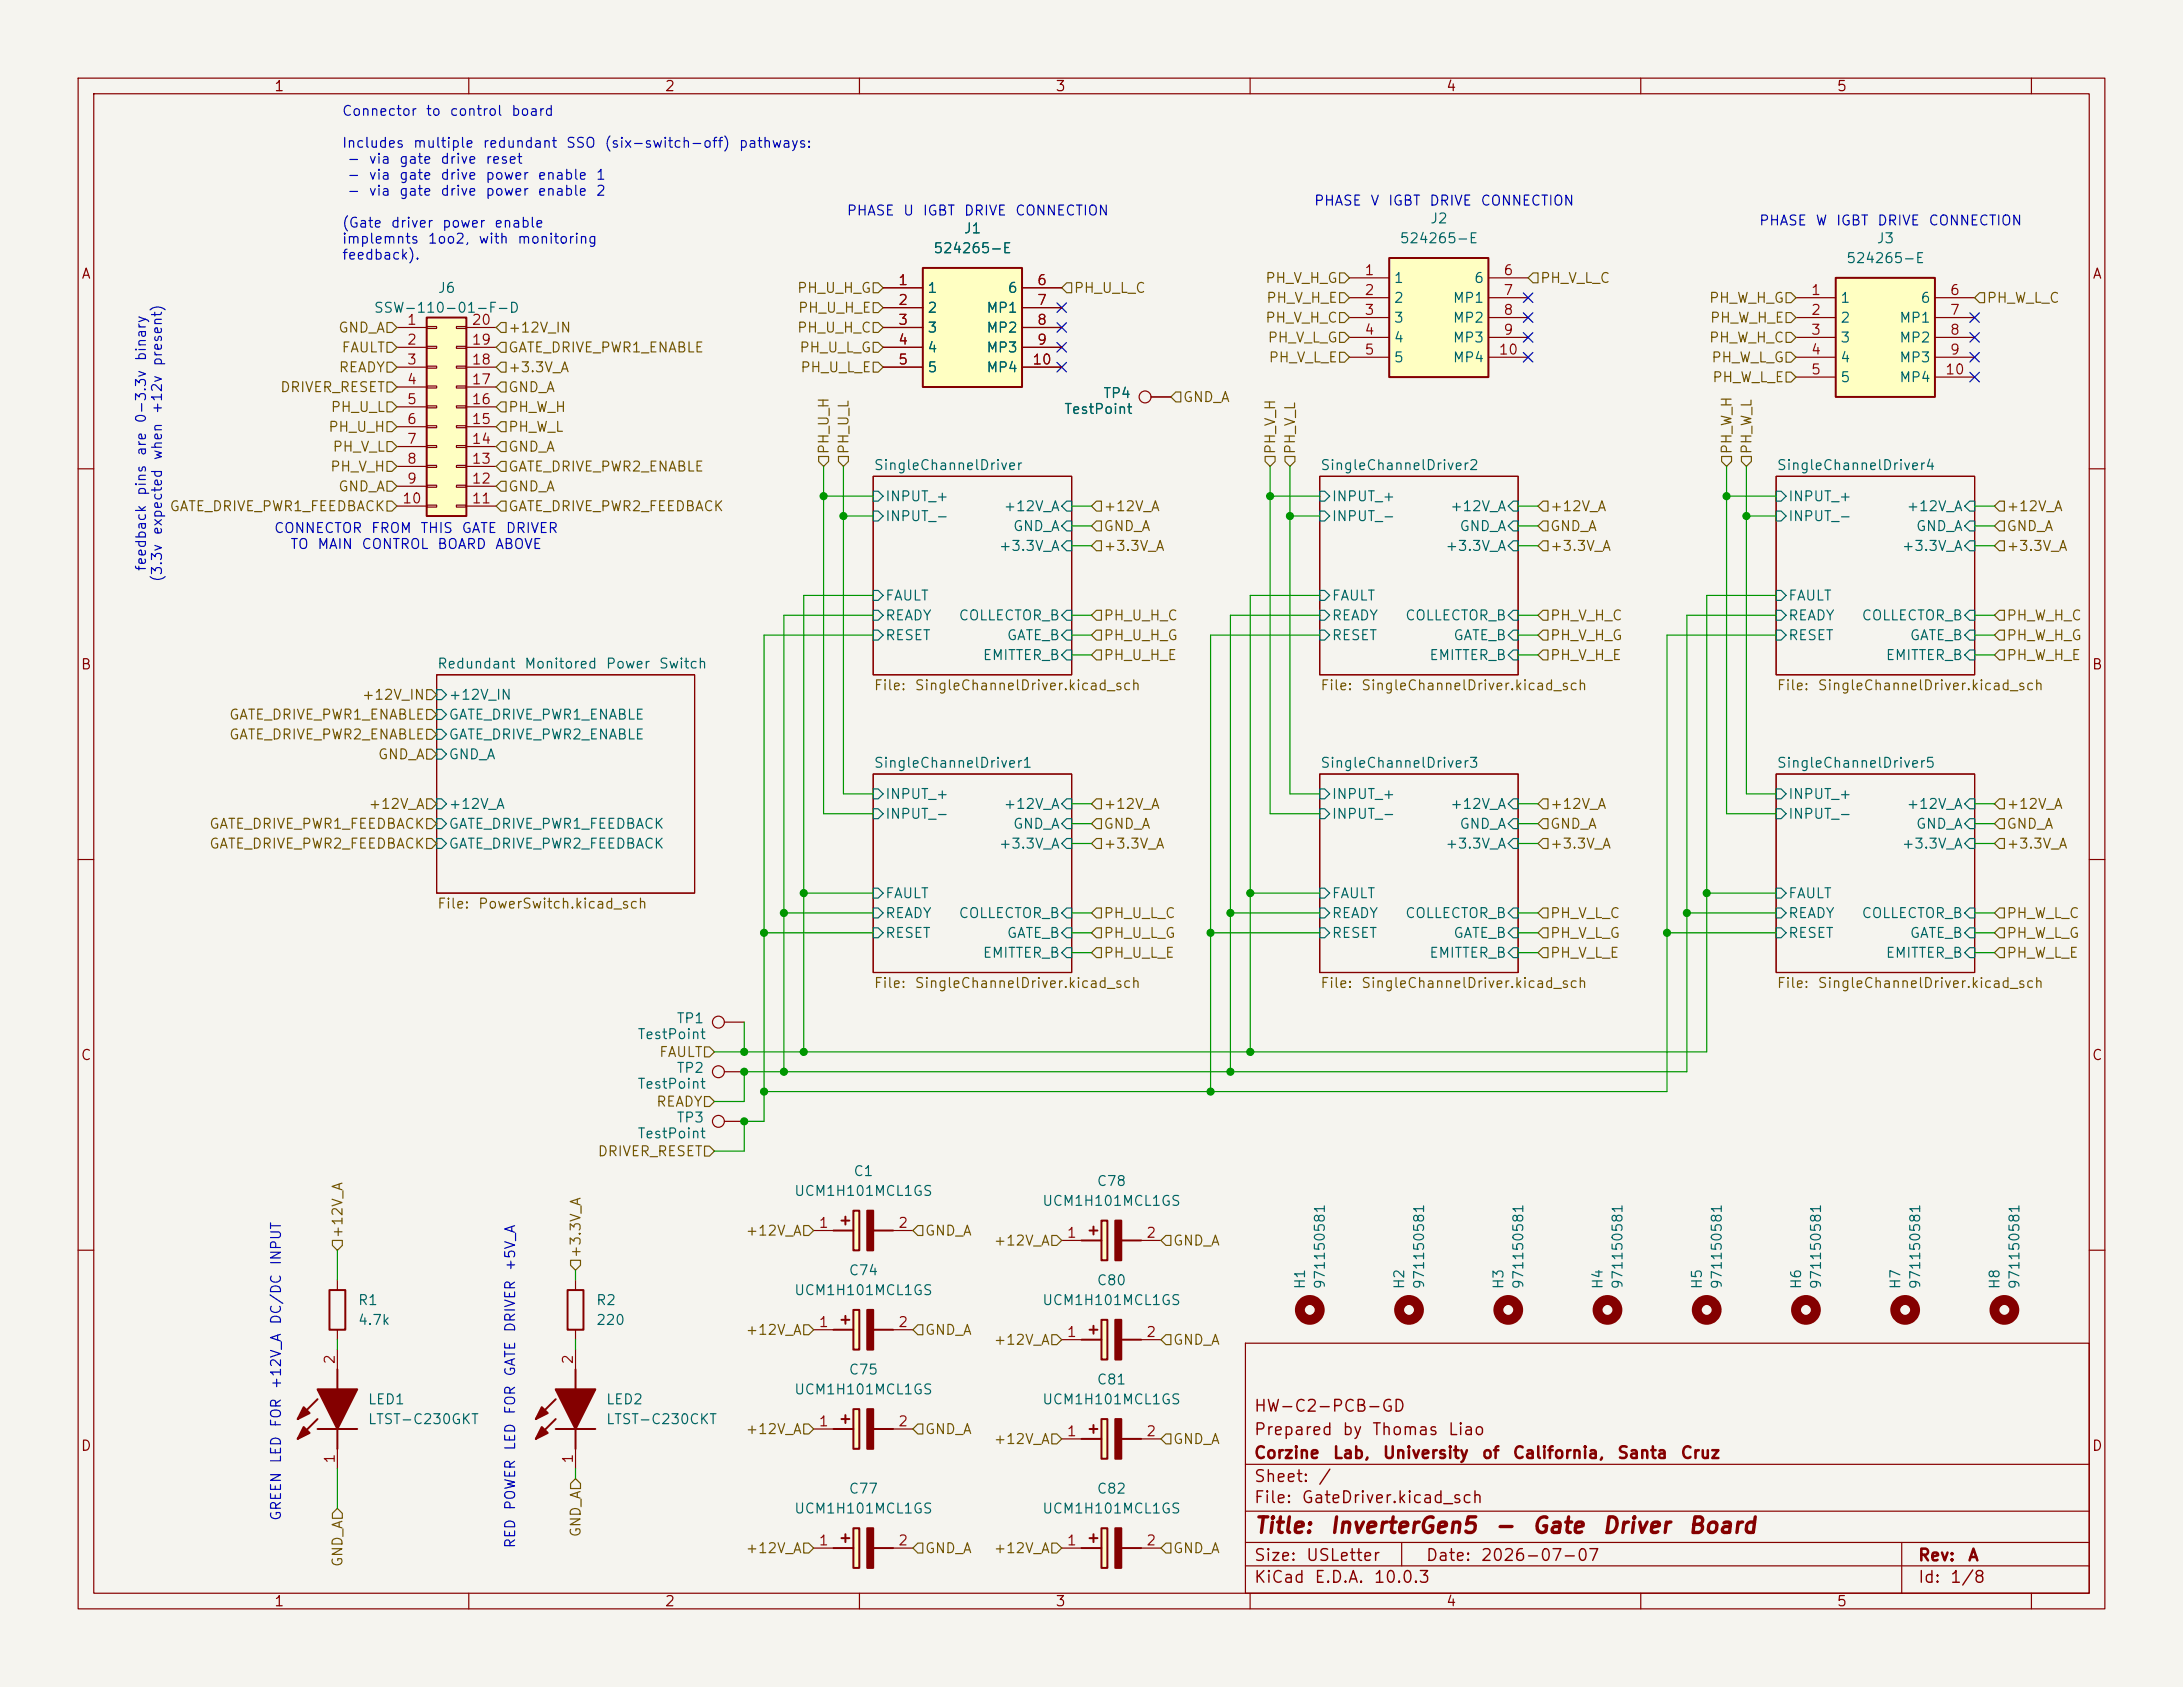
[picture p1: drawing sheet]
<svg xmlns="http://www.w3.org/2000/svg" width="279mm" height="216mm" viewBox="0 0 279 216" stroke-linecap="round" stroke-linejoin="round" font-family="sans-serif">
<defs><g id="words">
<g font-size="2" fill="#840000">
<text x="160.4" y="196.7">Title:</text>
<text x="170.1" y="196.7">InverterGen5</text>
<text x="191.2" y="196.7">-</text>
<text x="196" y="196.7">Gate</text>
<text x="204.9" y="196.7">Driver</text>
<text x="215.9" y="196.7">Board</text>
</g>
<g font-size="1.5" fill="#840000">
<text x="160.4" y="184">Prepared</text>
<text x="160.4" y="181">HW-C2-PCB-GD</text>
<text x="171.7" y="184">by</text>
<text x="175.5" y="184">Thomas</text>
<text x="185.2" y="184">Liao</text>
<text x="160.4" y="190">Sheet:</text>
<text x="160.4" y="187">Corzine</text>
<text x="168.6" y="190">/</text>
<text x="170.5" y="187">Lab,</text>
<text x="176.9" y="187">University</text>
<text x="189.6" y="187">of</text>
<text x="193.5" y="187">California,</text>
<text x="206.9" y="187">Santa</text>
<text x="215" y="187">Cruz</text>
<text x="160.4" y="192.7">File:</text>
<text x="166.5" y="192.7">GateDriver.kicad_sch</text>
<text x="160.4" y="202.9">KiCad</text>
<text x="160.4" y="200.1">Size:</text>
<text x="167.1" y="200.1">USLetter</text>
<text x="168.1" y="202.9">E.D.A.</text>
<text x="175.7" y="202.9">10.0.3</text>
<text x="182.4" y="200.1">Date:</text>
<text x="189.4" y="200.1">2026-07-07</text>
<text x="245.4" y="200.1">Rev:</text>
<text x="245.4" y="202.9">Id:</text>
<text x="249.5" y="202.9">1/8</text>
<text x="251.8" y="200.1">A</text>
</g>
<g font-size="1.3" fill="#840000">
<text x="35" y="12">1</text>
<text x="85" y="12">2</text>
<text x="135" y="12">3</text>
<text x="185" y="12">4</text>
<text x="235" y="12">5</text>
<text x="10.3" y="36">A</text>
<text x="267.7" y="36">A</text>
<text x="10.3" y="86">B</text>
<text x="267.7" y="86">B</text>
<text x="10.3" y="136">C</text>
<text x="267.7" y="136">C</text>
<text x="10.3" y="186">D</text>
<text x="267.7" y="186">D</text>
<text x="35" y="205.9">1</text>
<text x="85" y="205.9">2</text>
<text x="135" y="205.9">3</text>
<text x="185" y="205.9">4</text>
<text x="235" y="205.9">5</text>
</g>
<g font-size="1.3" fill="#0000c2">
<text x="43.7" y="15.1">Connector</text>
<text x="54.4" y="15.1">to</text>
<text x="57.5" y="15.1">control</text>
<text x="65.3" y="15.1">board</text>
<text x="43.7" y="19.2">Includes</text>
<text x="44.4" y="21.3">-</text>
<text x="44.4" y="23.3">-</text>
<text x="47.1" y="21.3">via</text>
<text x="47.1" y="23.3">via</text>
<text x="51" y="21.3">gate</text>
<text x="51" y="23.3">gate</text>
<text x="52.8" y="19.2">multiple</text>
<text x="56.3" y="21.3">drive</text>
<text x="56.3" y="23.3">drive</text>
<text x="61.7" y="19.2">redundant</text>
<text x="62" y="21.3">reset</text>
<text x="62" y="23.3">power</text>
<text x="68.7" y="23.3">enable</text>
<text x="72.4" y="19.2">SSO</text>
<text x="76.2" y="23.3">1</text>
<text x="77.3" y="19.2">(six-switch-off)</text>
<text x="94.5" y="19.2">pathways:</text>
<text x="43.7" y="29.5">(Gate</text>
<text x="44.4" y="25.4">-</text>
<text x="47.1" y="25.4">via</text>
<text x="49.9" y="29.5">driver</text>
<text x="51" y="25.4">gate</text>
<text x="56.3" y="25.4">drive</text>
<text x="56.5" y="29.5">power</text>
<text x="62" y="25.4">power</text>
<text x="63.2" y="29.5">enable</text>
<text x="68.7" y="25.4">enable</text>
<text x="76.2" y="25.4">2</text>
<text x="108.3" y="27.9">PHASE</text>
<text x="115.5" y="27.9">U</text>
<text x="118" y="27.9">IGBT</text>
<text x="123.3" y="27.9">DRIVE</text>
<text x="129.8" y="27.9">CONNECTION</text>
<text x="168.1" y="26.6">PHASE</text>
<text x="175.3" y="26.6">V</text>
<text x="177.6" y="26.6">IGBT</text>
<text x="182.9" y="26.6">DRIVE</text>
<text x="189.4" y="26.6">CONNECTION</text>
<text x="225.1" y="29.2">PHASE</text>
<text x="232.3" y="29.2">W</text>
<text x="234.9" y="29.2">IGBT</text>
<text x="240.2" y="29.2">DRIVE</text>
<text x="246.7" y="29.2">CONNECTION</text>
<text x="43.7" y="31.5">implemnts</text>
<text x="43.7" y="33.5">feedback).</text>
<text x="54.7" y="31.5">1oo2,</text>
<text x="61.1" y="31.5">with</text>
<text x="66.1" y="31.5">monitoring</text>
<text x="19" y="46.3" transform="rotate(-90 19 46.3)">binary</text>
<text x="21" y="47" transform="rotate(-90 21 47)">present)</text>
<text x="21" y="53.1" transform="rotate(-90 21 53.1)">+12v</text>
<text x="19" y="58.5" transform="rotate(-90 19 58.5)">are</text>
<text x="19" y="54.3" transform="rotate(-90 19 54.3)">0-3.3v</text>
<text x="21" y="59" transform="rotate(-90 21 59)">when</text>
<text x="19" y="63.6" transform="rotate(-90 19 63.6)">pins</text>
<text x="21" y="68.6" transform="rotate(-90 21 68.6)">expected</text>
<text x="35" y="68.5">CONNECTOR</text>
<text x="37.1" y="70.6">TO</text>
<text x="40.5" y="70.6">MAIN</text>
<text x="46.2" y="70.6">CONTROL</text>
<text x="47.4" y="68.5">FROM</text>
<text x="53.7" y="68.5">THIS</text>
<text x="55.9" y="70.6">BOARD</text>
<text x="59" y="68.5">GATE</text>
<text x="63.3" y="70.6">ABOVE</text>
<text x="64.6" y="68.5">DRIVER</text>
<text x="19" y="73.2" transform="rotate(-90 19 73.2)">feedback</text>
<text x="21" y="74.6" transform="rotate(-90 21 74.6)">(3.3v</text>
<text x="36.3" y="162" transform="rotate(-90 36.3 162)">INPUT</text>
<text x="66.2" y="162.8" transform="rotate(-90 66.2 162.8)">+5V_A</text>
<text x="36.3" y="169.6" transform="rotate(-90 36.3 169.6)">DC/DC</text>
<text x="66.2" y="170.6" transform="rotate(-90 66.2 170.6)">DRIVER</text>
<text x="36.3" y="177.9" transform="rotate(-90 36.3 177.9)">+12V_A</text>
<text x="66.2" y="176.3" transform="rotate(-90 66.2 176.3)">GATE</text>
<text x="36.3" y="182.8" transform="rotate(-90 36.3 182.8)">FOR</text>
<text x="66.2" y="185.7" transform="rotate(-90 66.2 185.7)">LED</text>
<text x="66.2" y="181.1" transform="rotate(-90 66.2 181.1)">FOR</text>
<text x="36.3" y="187.4" transform="rotate(-90 36.3 187.4)">LED</text>
<text x="36.3" y="194.7" transform="rotate(-90 36.3 194.7)">GREEN</text>
<text x="66.2" y="193.4" transform="rotate(-90 66.2 193.4)">POWER</text>
<text x="66.2" y="198.2" transform="rotate(-90 66.2 198.2)">RED</text>
</g>
<g font-size="1.3" fill="#006464">
<text x="183" y="28.9">J2</text>
<text x="119.4" y="32.7">524265-E</text>
<text x="123.3" y="30.2">J1</text>
<text x="179.1" y="31.5">524265-E</text>
<text x="236.2" y="34">524265-E</text>
<text x="240.1" y="31.5">J3</text>
<text x="47.8" y="40.3">SSW-110-01-F-D</text>
<text x="56" y="37.8">J6</text>
<text x="118.6" y="37.8">1</text>
<text x="118.6" y="40.3">2</text>
<text x="126.2" y="40.3">MP1</text>
<text x="128.9" y="37.8">6</text>
<text x="178.3" y="36.5">1</text>
<text x="178.3" y="39.1">2</text>
<text x="178.3" y="41.6">3</text>
<text x="185.9" y="39.1">MP1</text>
<text x="185.9" y="41.6">MP2</text>
<text x="188.6" y="36.5">6</text>
<text x="235.5" y="39.1">1</text>
<text x="235.5" y="41.6">2</text>
<text x="243" y="41.6">MP1</text>
<text x="245.7" y="39.1">6</text>
<text x="118.6" y="42.9">3</text>
<text x="118.6" y="45.4">4</text>
<text x="118.6" y="48">5</text>
<text x="126.2" y="42.9">MP2</text>
<text x="126.2" y="45.4">MP3</text>
<text x="126.2" y="48">MP4</text>
<text x="178.3" y="44.2">4</text>
<text x="178.3" y="46.7">5</text>
<text x="185.9" y="44.2">MP3</text>
<text x="185.9" y="46.7">MP4</text>
<text x="235.5" y="44.2">3</text>
<text x="235.5" y="46.7">4</text>
<text x="243" y="44.2">MP2</text>
<text x="243" y="46.7">MP3</text>
<text x="136.1" y="53.3">TestPoint</text>
<text x="141.1" y="51.3">TP4</text>
<text x="235.5" y="49.2">5</text>
<text x="243" y="49.2">MP4</text>
<text x="111.8" y="60.5">SingleChannelDriver</text>
<text x="113.2" y="64.5">INPUT_+</text>
<text x="128.4" y="65.7">+12V_A</text>
<text x="168.9" y="60.5">SingleChannelDriver2</text>
<text x="170.4" y="64.5">INPUT_+</text>
<text x="185.5" y="65.7">+12V_A</text>
<text x="227.3" y="60.5">SingleChannelDriver4</text>
<text x="228.8" y="64.5">INPUT_+</text>
<text x="243.9" y="65.7">+12V_A</text>
<text x="113.2" y="67">INPUT_-</text>
<text x="127.8" y="70.8">+3.3V_A</text>
<text x="129.6" y="68.3">GND_A</text>
<text x="170.4" y="67">INPUT_-</text>
<text x="184.9" y="70.8">+3.3V_A</text>
<text x="186.7" y="68.3">GND_A</text>
<text x="228.8" y="67">INPUT_-</text>
<text x="243.3" y="70.8">+3.3V_A</text>
<text x="245.1" y="68.3">GND_A</text>
<text x="113.2" y="77.2">FAULT</text>
<text x="170.4" y="77.2">FAULT</text>
<text x="228.8" y="77.2">FAULT</text>
<text x="113.2" y="79.7">READY</text>
<text x="113.2" y="82.3">RESET</text>
<text x="122.6" y="79.7">COLLECTOR_B</text>
<text x="128.8" y="82.3">GATE_B</text>
<text x="170.4" y="79.7">READY</text>
<text x="170.4" y="82.3">RESET</text>
<text x="179.8" y="79.7">COLLECTOR_B</text>
<text x="185.9" y="82.3">GATE_B</text>
<text x="228.8" y="79.7">READY</text>
<text x="228.8" y="82.3">RESET</text>
<text x="238.2" y="79.7">COLLECTOR_B</text>
<text x="244.4" y="82.3">GATE_B</text>
<text x="55.9" y="85.9">Redundant</text>
<text x="57.3" y="89.9">+12V_IN</text>
<text x="67" y="85.9">Monitored</text>
<text x="77.5" y="85.9">Power</text>
<text x="84.2" y="85.9">Switch</text>
<text x="125.7" y="84.8">EMITTER_B</text>
<text x="182.8" y="84.8">EMITTER_B</text>
<text x="241.3" y="84.8">EMITTER_B</text>
<text x="57.3" y="92.4">GATE_DRIVE_PWR1_ENABLE</text>
<text x="57.3" y="95">GATE_DRIVE_PWR2_ENABLE</text>
<text x="57.3" y="97.5">GND_A</text>
<text x="111.8" y="98.6">SingleChannelDriver1</text>
<text x="168.9" y="98.6">SingleChannelDriver3</text>
<text x="227.3" y="98.6">SingleChannelDriver5</text>
<text x="57.3" y="103.8">+12V_A</text>
<text x="57.3" y="106.4">GATE_DRIVE_PWR1_FEEDBACK</text>
<text x="113.2" y="102.6">INPUT_+</text>
<text x="113.2" y="105.1">INPUT_-</text>
<text x="128.4" y="103.8">+12V_A</text>
<text x="129.6" y="106.4">GND_A</text>
<text x="170.4" y="102.6">INPUT_+</text>
<text x="170.4" y="105.1">INPUT_-</text>
<text x="185.5" y="103.8">+12V_A</text>
<text x="186.7" y="106.4">GND_A</text>
<text x="228.8" y="102.6">INPUT_+</text>
<text x="228.8" y="105.1">INPUT_-</text>
<text x="243.9" y="103.8">+12V_A</text>
<text x="245.1" y="106.4">GND_A</text>
<text x="57.3" y="108.9">GATE_DRIVE_PWR2_FEEDBACK</text>
<text x="127.8" y="108.9">+3.3V_A</text>
<text x="184.9" y="108.9">+3.3V_A</text>
<text x="243.3" y="108.9">+3.3V_A</text>
<text x="113.2" y="115.3">FAULT</text>
<text x="113.2" y="117.8">READY</text>
<text x="122.6" y="117.8">COLLECTOR_B</text>
<text x="170.4" y="115.3">FAULT</text>
<text x="170.4" y="117.8">READY</text>
<text x="179.8" y="117.8">COLLECTOR_B</text>
<text x="228.8" y="115.3">FAULT</text>
<text x="228.8" y="117.8">READY</text>
<text x="238.2" y="117.8">COLLECTOR_B</text>
<text x="113.2" y="120.4">RESET</text>
<text x="125.7" y="122.9">EMITTER_B</text>
<text x="128.8" y="120.4">GATE_B</text>
<text x="170.4" y="120.4">RESET</text>
<text x="182.8" y="122.9">EMITTER_B</text>
<text x="185.9" y="120.4">GATE_B</text>
<text x="228.8" y="120.4">RESET</text>
<text x="241.3" y="122.9">EMITTER_B</text>
<text x="244.4" y="120.4">GATE_B</text>
<text x="86.5" y="131.3">TP1</text>
<text x="81.5" y="133.3">TestPoint</text>
<text x="86.5" y="137.6">TP2</text>
<text x="81.5" y="139.7">TestPoint</text>
<text x="86.5" y="144">TP3</text>
<text x="81.5" y="146">TestPoint</text>
<text x="101.6" y="153.4">UCM1H101MCL1GS</text>
<text x="109.1" y="150.8">C1</text>
<text x="133.3" y="154.6">UCM1H101MCL1GS</text>
<text x="140.3" y="152.1">C78</text>
<text x="45.7" y="167.3">R1</text>
<text x="76.2" y="167.3">R2</text>
<text x="101.6" y="166.1">UCM1H101MCL1GS</text>
<text x="108.5" y="163.5">C74</text>
<text x="133.3" y="167.3">UCM1H101MCL1GS</text>
<text x="140.3" y="164.8">C80</text>
<text x="167.3" y="165.1" transform="rotate(-90 167.3 165.1)">H1</text>
<text x="169.9" y="165.1" transform="rotate(-90 169.9 165.1)">971150581</text>
<text x="180" y="165.1" transform="rotate(-90 180 165.1)">H2</text>
<text x="182.6" y="165.1" transform="rotate(-90 182.6 165.1)">971150581</text>
<text x="192.7" y="165.1" transform="rotate(-90 192.7 165.1)">H3</text>
<text x="195.3" y="165.1" transform="rotate(-90 195.3 165.1)">971150581</text>
<text x="205.4" y="165.1" transform="rotate(-90 205.4 165.1)">H4</text>
<text x="208" y="165.1" transform="rotate(-90 208 165.1)">971150581</text>
<text x="218.1" y="165.1" transform="rotate(-90 218.1 165.1)">H5</text>
<text x="220.7" y="165.1" transform="rotate(-90 220.7 165.1)">971150581</text>
<text x="230.8" y="165.1" transform="rotate(-90 230.8 165.1)">H6</text>
<text x="233.4" y="165.1" transform="rotate(-90 233.4 165.1)">971150581</text>
<text x="243.5" y="165.1" transform="rotate(-90 243.5 165.1)">H7</text>
<text x="246.1" y="165.1" transform="rotate(-90 246.1 165.1)">971150581</text>
<text x="256.2" y="165.1" transform="rotate(-90 256.2 165.1)">H8</text>
<text x="258.8" y="165.1" transform="rotate(-90 258.8 165.1)">971150581</text>
<text x="45.7" y="169.9">4.7k</text>
<text x="76.2" y="169.9">220</text>
<text x="101.6" y="178.8">UCM1H101MCL1GS</text>
<text x="108.5" y="176.2">C75</text>
<text x="140.3" y="177.5">C81</text>
<text x="47" y="182.6">LTST-C230GKT</text>
<text x="47" y="180">LED1</text>
<text x="77.5" y="182.6">LTST-C230CKT</text>
<text x="77.5" y="180">LED2</text>
<text x="133.3" y="180">UCM1H101MCL1GS</text>
<text x="108.5" y="191.5">C77</text>
<text x="140.3" y="191.5">C82</text>
<text x="101.6" y="194">UCM1H101MCL1GS</text>
<text x="133.3" y="194">UCM1H101MCL1GS</text>
</g>
<g font-size="1.3" fill="#a90000">
<text x="174.6" y="35.5">1</text>
<text x="192.3" y="35.5">6</text>
<text x="52" y="41.9">1</text>
<text x="60.3" y="41.9">20</text>
<text x="114.9" y="36.8">1</text>
<text x="114.9" y="39.3">2</text>
<text x="114.9" y="41.9">3</text>
<text x="132.6" y="36.8">6</text>
<text x="132.6" y="39.3">7</text>
<text x="132.6" y="41.9">8</text>
<text x="174.6" y="38.1">2</text>
<text x="174.6" y="40.6">3</text>
<text x="192.3" y="38.1">7</text>
<text x="192.3" y="40.6">8</text>
<text x="231.7" y="38.1">1</text>
<text x="231.7" y="40.6">2</text>
<text x="249.5" y="38.1">6</text>
<text x="249.5" y="40.6">7</text>
<text x="52" y="44.4">2</text>
<text x="52" y="47">3</text>
<text x="60.3" y="47">18</text>
<text x="60.3" y="44.4">19</text>
<text x="114.9" y="44.4">4</text>
<text x="114.9" y="47">5</text>
<text x="132" y="47">10</text>
<text x="132.6" y="44.4">9</text>
<text x="174.6" y="43.2">4</text>
<text x="174.6" y="45.7">5</text>
<text x="191.7" y="45.7">10</text>
<text x="192.3" y="43.2">9</text>
<text x="231.7" y="43.2">3</text>
<text x="231.7" y="45.7">4</text>
<text x="249.5" y="43.2">8</text>
<text x="249.5" y="45.7">9</text>
<text x="52" y="49.5">4</text>
<text x="52" y="52">5</text>
<text x="60.3" y="52">16</text>
<text x="60.3" y="49.5">17</text>
<text x="231.7" y="48.2">5</text>
<text x="248.9" y="48.2">10</text>
<text x="52" y="54.6">6</text>
<text x="52" y="57.1">7</text>
<text x="52" y="59.7">8</text>
<text x="60.3" y="59.7">13</text>
<text x="60.3" y="57.1">14</text>
<text x="60.3" y="54.6">15</text>
<text x="51.4" y="64.7">10</text>
<text x="52" y="62.2">9</text>
<text x="60.3" y="64.7">11</text>
<text x="60.3" y="62.2">12</text>
<text x="104.7" y="157.5">1</text>
<text x="114.9" y="157.5">2</text>
<text x="136.5" y="158.7">1</text>
<text x="146.6" y="158.7">2</text>
<text x="104.7" y="170.2">1</text>
<text x="114.9" y="170.2">2</text>
<text x="136.5" y="171.4">1</text>
<text x="146.6" y="171.4">2</text>
<text x="43.2" y="174.7" transform="rotate(-90 43.2 174.7)">2</text>
<text x="73.6" y="174.7" transform="rotate(-90 73.6 174.7)">2</text>
<text x="104.7" y="182.9">1</text>
<text x="114.9" y="182.9">2</text>
<text x="136.5" y="184.1">1</text>
<text x="146.6" y="184.1">2</text>
<text x="43.2" y="187.4" transform="rotate(-90 43.2 187.4)">1</text>
<text x="73.6" y="187.4" transform="rotate(-90 73.6 187.4)">1</text>
<text x="104.7" y="198.1">1</text>
<text x="114.9" y="198.1">2</text>
<text x="136.5" y="198.1">1</text>
<text x="146.6" y="198.1">2</text>
</g>
<g font-size="1.3" fill="#725600">
<text x="101.9" y="37.8">PH_U_H_G</text>
<text x="102.1" y="40.3">PH_U_H_E</text>
<text x="137.4" y="37.8">PH_U_L_C</text>
<text x="161.9" y="41.6">PH_V_H_C</text>
<text x="161.9" y="36.5">PH_V_H_G</text>
<text x="162" y="39.1">PH_V_H_E</text>
<text x="197" y="36.5">PH_V_L_C</text>
<text x="218.7" y="39.1">PH_W_H_G</text>
<text x="218.8" y="41.6">PH_W_H_E</text>
<text x="254.2" y="39.1">PH_W_L_C</text>
<text x="43.2" y="42.9">GND_A</text>
<text x="43.3" y="48">READY</text>
<text x="43.6" y="45.4">FAULT</text>
<text x="65" y="42.9">+12V_IN</text>
<text x="65" y="48">+3.3V_A</text>
<text x="65" y="45.4">GATE_DRIVE_PWR1_ENABLE</text>
<text x="101.9" y="42.9">PH_U_H_C</text>
<text x="102.2" y="45.4">PH_U_L_G</text>
<text x="102.4" y="48">PH_U_L_E</text>
<text x="162.2" y="44.2">PH_V_L_G</text>
<text x="162.3" y="46.7">PH_V_L_E</text>
<text x="218.7" y="44.2">PH_W_H_C</text>
<text x="219" y="46.7">PH_W_L_G</text>
<text x="35.8" y="50.5">DRIVER_RESET</text>
<text x="42.2" y="53">PH_U_L</text>
<text x="65" y="53">PH_W_H</text>
<text x="65" y="50.5">GND_A</text>
<text x="151.3" y="51.8">GND_A</text>
<text x="219.1" y="49.2">PH_W_L_E</text>
<text x="41.9" y="55.6">PH_U_H</text>
<text x="42.5" y="58.1">PH_V_L</text>
<text x="65" y="58.1">GND_A</text>
<text x="65" y="55.6">PH_W_L</text>
<text x="106.4" y="58.2" transform="rotate(-90 106.4 58.2)">PH_U_H</text>
<text x="108.9" y="58.2" transform="rotate(-90 108.9 58.2)">PH_U_L</text>
<text x="163.5" y="58.2" transform="rotate(-90 163.5 58.2)">PH_V_H</text>
<text x="166.1" y="58.2" transform="rotate(-90 166.1 58.2)">PH_V_L</text>
<text x="222" y="58.2" transform="rotate(-90 222 58.2)">PH_W_H</text>
<text x="224.5" y="58.2" transform="rotate(-90 224.5 58.2)">PH_W_L</text>
<text x="21.6" y="65.7">GATE_DRIVE_PWR1_FEEDBACK</text>
<text x="42.2" y="60.7">PH_V_H</text>
<text x="43.2" y="63.2">GND_A</text>
<text x="65" y="63.2">GND_A</text>
<text x="65" y="65.7">GATE_DRIVE_PWR2_FEEDBACK</text>
<text x="65" y="60.7">GATE_DRIVE_PWR2_ENABLE</text>
<text x="141.2" y="65.7">+12V_A</text>
<text x="198.3" y="65.7">+12V_A</text>
<text x="256.7" y="65.7">+12V_A</text>
<text x="141.2" y="70.8">+3.3V_A</text>
<text x="141.2" y="68.3">GND_A</text>
<text x="198.3" y="68.3">GND_A</text>
<text x="198.3" y="70.8">+3.3V_A</text>
<text x="256.7" y="68.3">GND_A</text>
<text x="256.7" y="70.8">+3.3V_A</text>
<text x="141.2" y="82.3">PH_U_H_G</text>
<text x="141.2" y="79.7">PH_U_H_C</text>
<text x="198.3" y="79.7">PH_V_H_C</text>
<text x="198.3" y="82.3">PH_V_H_G</text>
<text x="256.7" y="82.3">PH_W_H_G</text>
<text x="256.7" y="79.7">PH_W_H_C</text>
<text x="46.2" y="89.9">+12V_IN</text>
<text x="111.8" y="88.7">File:</text>
<text x="117" y="88.7">SingleChannelDriver.kicad_sch</text>
<text x="141.2" y="84.8">PH_U_H_E</text>
<text x="168.9" y="88.7">File:</text>
<text x="174.1" y="88.7">SingleChannelDriver.kicad_sch</text>
<text x="198.3" y="84.8">PH_V_H_E</text>
<text x="227.3" y="88.7">File:</text>
<text x="232.6" y="88.7">SingleChannelDriver.kicad_sch</text>
<text x="256.7" y="84.8">PH_W_H_E</text>
<text x="29.2" y="95">GATE_DRIVE_PWR2_ENABLE</text>
<text x="29.2" y="92.4">GATE_DRIVE_PWR1_ENABLE</text>
<text x="48.3" y="97.5">GND_A</text>
<text x="26.7" y="106.4">GATE_DRIVE_PWR1_FEEDBACK</text>
<text x="47.1" y="103.8">+12V_A</text>
<text x="141.2" y="103.8">+12V_A</text>
<text x="141.2" y="106.4">GND_A</text>
<text x="198.3" y="103.8">+12V_A</text>
<text x="198.3" y="106.4">GND_A</text>
<text x="256.7" y="103.8">+12V_A</text>
<text x="256.7" y="106.4">GND_A</text>
<text x="26.7" y="108.9">GATE_DRIVE_PWR2_FEEDBACK</text>
<text x="141.2" y="108.9">+3.3V_A</text>
<text x="198.3" y="108.9">+3.3V_A</text>
<text x="256.7" y="108.9">+3.3V_A</text>
<text x="55.9" y="116.6">File:</text>
<text x="61.1" y="116.6">PowerSwitch.kicad_sch</text>
<text x="141.2" y="117.8">PH_U_L_C</text>
<text x="198.3" y="117.8">PH_V_L_C</text>
<text x="256.7" y="117.8">PH_W_L_C</text>
<text x="141.2" y="120.4">PH_U_L_G</text>
<text x="141.2" y="122.9">PH_U_L_E</text>
<text x="198.3" y="120.4">PH_V_L_G</text>
<text x="198.3" y="122.9">PH_V_L_E</text>
<text x="256.7" y="122.9">PH_W_L_E</text>
<text x="256.7" y="120.4">PH_W_L_G</text>
<text x="111.8" y="126.8">File:</text>
<text x="117" y="126.8">SingleChannelDriver.kicad_sch</text>
<text x="168.9" y="126.8">File:</text>
<text x="174.1" y="126.8">SingleChannelDriver.kicad_sch</text>
<text x="227.3" y="126.8">File:</text>
<text x="232.6" y="126.8">SingleChannelDriver.kicad_sch</text>
<text x="84.3" y="135.6">FAULT</text>
<text x="83.9" y="141.9">READY</text>
<text x="76.4" y="148.3">DRIVER_RESET</text>
<text x="44.2" y="158.6" transform="rotate(-90 44.2 158.6)">+12V_A</text>
<text x="74.6" y="161.1" transform="rotate(-90 74.6 161.1)">+3.3V_A</text>
<text x="95.3" y="158.5">+12V_A</text>
<text x="118.3" y="158.5">GND_A</text>
<text x="127.1" y="159.7">+12V_A</text>
<text x="150.1" y="159.7">GND_A</text>
<text x="95.3" y="171.2">+12V_A</text>
<text x="118.3" y="171.2">GND_A</text>
<text x="127.1" y="172.4">+12V_A</text>
<text x="150.1" y="172.4">GND_A</text>
<text x="95.3" y="183.9">+12V_A</text>
<text x="118.3" y="183.9">GND_A</text>
<text x="127.1" y="185.1">+12V_A</text>
<text x="150.1" y="185.1">GND_A</text>
<text x="74.6" y="196.8" transform="rotate(-90 74.6 196.8)">GND_A</text>
<text x="44.2" y="200.6" transform="rotate(-90 44.2 200.6)">GND_A</text>
<text x="95.3" y="199.1">+12V_A</text>
<text x="118.3" y="199.1">GND_A</text>
<text x="127.1" y="199.1">+12V_A</text>
<text x="150.1" y="199.1">GND_A</text>
</g>
</g></defs>
<path d="M0 0h279.4v215.9h-279.4z" fill="#f5f4ef" stroke="#f5f4ef" stroke-width=".13"/>
<g fill="none" stroke="#840000" stroke-width=".15">
<path d="M10 10h259.4v195.9h-259.4zM12 12h255.4v191.9h-255.4zM60 10v2M110 10v2M160 10v2M210 10v2M260 10v2M10 60h2M111.8 61h25.4v25.4h-25.4zM168.9 61h25.4v25.4h-25.4zM227.3 61h25.4v25.4h-25.4zM267.4 60h2"/>
<path d="M55.9 86.4h33v27.9h-33zM111.8 99.1h25.4v25.4h-25.4zM168.9 99.1h25.4v25.4h-25.4zM227.3 99.1h25.4v25.4h-25.4zM10 110h2M267.4 110h2M10 160h2M159.4 171.9h108v32h-108zM267.4 160h2M159.4 197.4h108M159.4 193.4h108M159.4 187.4h108"/>
<path d="M179.4 197.4v3M243.4 197.4v6.5M60 203.9v2M110 203.9v2M159.4 200.4h108M160 203.9v2M210 203.9v2M260 203.9v2"/>
</g>
<g fill="none" stroke="#006464" stroke-width=".15">
<path d="M111.8 75.6h.6l.6 .6-.6 .6h-.6zM111.8 62.9h.6l.6 .6-.6 .6h-.6zM111.8 65.4h.6l.6 .6-.6 .7h-.6zM111.8 78.1h.6l.6 .6-.6 .7h-.6zM136.5 69.2h.7v1.3h-.7l-.6-.6zM136.5 64.1h.7v1.3h-.7l-.6-.6zM136.5 78.1h.7v1.3h-.7l-.6-.7zM136.5 66.7h.7v1.2h-.7l-.6-.6zM168.9 75.6h.6l.7 .6-.7 .6h-.6zM168.9 62.9h.6l.7 .6-.7 .6h-.6zM168.9 65.4h.6l.7 .6-.7 .7h-.6zM168.9 78.1h.6l.7 .6-.7 .7h-.6z"/>
<path d="M193.7 69.2h.6v1.3h-.6l-.7-.6zM193.7 64.1h.6v1.3h-.6l-.7-.6zM193.7 78.1h.6v1.3h-.6l-.7-.7zM193.7 66.7h.6v1.2h-.6l-.7-.6zM227.3 75.6h.7l.6 .6-.6 .6h-.7zM227.3 62.9h.7l.6 .6-.6 .6h-.7zM227.3 65.4h.7l.6 .6-.6 .7h-.7zM227.3 78.1h.7l.6 .6-.6 .7h-.7zM252.1 69.2h.6v1.3h-.6l-.6-.6zM252.1 64.1h.6v1.3h-.6l-.6-.6zM252.1 78.1h.6v1.3h-.6l-.6-.7zM252.1 66.7h.6v1.2h-.6l-.6-.6z"/>
<path d="M55.9 88.3h.6l.6 .6-.6 .6h-.6zM55.9 90.8h.6l.6 .6-.6 .7h-.6zM55.9 93.3h.6l.6 .7-.6 .6h-.6zM55.9 95.9h.6l.6 .6-.6 .7h-.6zM111.8 80.6h.6l.6 .7-.6 .6h-.6zM136.5 83.2h.7v1.3h-.7l-.6-.7zM136.5 80.6h.7v1.3h-.7l-.6-.6zM168.9 80.6h.6l.7 .7-.7 .6h-.6zM193.7 83.2h.6v1.3h-.6l-.7-.7zM193.7 80.6h.6v1.3h-.6l-.7-.6zM227.3 80.6h.7l.6 .7-.6 .6h-.7zM252.1 83.2h.6v1.3h-.6l-.6-.7z"/>
<path d="M252.1 80.6h.6v1.3h-.6l-.6-.6zM55.9 102.2h.6l.6 .7-.6 .6h-.6zM55.9 104.8h.6l.6 .6-.6 .6h-.6zM55.9 107.3h.6l.6 .7-.6 .6h-.6zM111.8 113.7h.6l.6 .6-.6 .6h-.6zM111.8 101h.6l.6 .6-.6 .6h-.6zM111.8 103.5h.6l.6 .6-.6 .7h-.6zM111.8 116.2h.6l.6 .6-.6 .7h-.6zM111.8 118.7h.6l.6 .7-.6 .6h-.6zM136.5 107.3h.7v1.3h-.7l-.6-.6zM136.5 102.2h.7v1.3h-.7l-.6-.6zM136.5 116.2h.7v1.3h-.7l-.6-.7z"/>
<path d="M136.5 118.7h.7v1.3h-.7l-.6-.6zM136.5 104.8h.7v1.2h-.7l-.6-.6zM168.9 113.7h.6l.7 .6-.7 .6h-.6zM168.9 101h.6l.7 .6-.7 .6h-.6zM168.9 103.5h.6l.7 .6-.7 .7h-.6zM168.9 116.2h.6l.7 .6-.7 .7h-.6zM168.9 118.7h.6l.7 .7-.7 .6h-.6zM193.7 107.3h.6v1.3h-.6l-.7-.6zM193.7 102.2h.6v1.3h-.6l-.7-.6zM193.7 116.2h.6v1.3h-.6l-.7-.7zM193.7 118.7h.6v1.3h-.6l-.7-.6zM193.7 104.8h.6v1.2h-.6l-.7-.6z"/>
<path d="M227.3 113.7h.7l.6 .6-.6 .6h-.7zM227.3 101h.7l.6 .6-.6 .6h-.7zM227.3 103.5h.7l.6 .6-.6 .7h-.7zM227.3 116.2h.7l.6 .6-.6 .7h-.7zM227.3 118.7h.7l.6 .7-.6 .6h-.7zM252.1 107.3h.6v1.3h-.6l-.6-.6zM252.1 102.2h.6v1.3h-.6l-.6-.6zM252.1 116.2h.6v1.3h-.6l-.6-.7zM252.1 118.7h.6v1.3h-.6l-.6-.6zM252.1 104.8h.6v1.2h-.6l-.6-.6zM136.5 121.3h.7v1.3h-.7l-.6-.7zM193.7 121.3h.6v1.3h-.6l-.7-.7z"/>
<path d="M252.1 121.3h.6v1.3h-.6l-.6-.7z"/>
</g>
<path d="M109.2 167.6h.8v5.1h-.8z" fill="#ffffc2"/>
<path d="M106.7 170.2h2.5M107.7 168.9h1M108.2 168.4v1M109.2 167.6h.8v5.1h-.8zM111.8 170.2h2.5" fill="none" stroke="#840000" stroke-width=".25"/>
<path d="M111 167.6h.8v5.1h-.8z" fill="#840000" stroke="#840000" stroke-width=".25"/>
<path d="M104.1 170.2h2.6M114.3 170.2h2.5" fill="none" stroke="#840000" stroke-width=".15"/>
<path d="M109.2 154.9h.8v5.1h-.8z" fill="#ffffc2"/>
<path d="M106.7 157.5h2.5M107.7 156.2h1M108.2 155.7v1M109.2 154.9h.8v5.1h-.8zM111.8 157.5h2.5" fill="none" stroke="#840000" stroke-width=".25"/>
<path d="M111 154.9h.8v5.1h-.8z" fill="#840000" stroke="#840000" stroke-width=".25"/>
<path d="M104.1 157.5h2.6M114.3 157.5h2.5" fill="none" stroke="#840000" stroke-width=".15"/>
<path d="M234.9 35.6h12.7v15.2h-12.7z" fill="#ffffc2"/>
<path d="M234.9 35.6h12.7v15.2h-12.7z" fill="none" stroke="#840000" stroke-width=".25"/>
<path d="M229.9 38.1h5M247.6 38.1h5.1M229.9 40.6h5M229.9 43.2h5M229.9 45.7h5M229.9 48.3h5M247.6 40.6h5.1M247.6 43.2h5.1M247.6 45.7h5.1M247.6 48.3h5.1" fill="none" stroke="#840000" stroke-width=".15"/>
<path d="M141 168.9h.7v5.1h-.7z" fill="#ffffc2"/>
<path d="M138.4 171.5h2.6M139.4 170.2h1.1M140 169.7v1M141 168.9h.7v5.1h-.7zM143.5 171.5h2.5" fill="none" stroke="#840000" stroke-width=".25"/>
<path d="M142.7 168.9h.8v5.1h-.8z" fill="#840000" stroke="#840000" stroke-width=".25"/>
<path d="M135.9 171.5h2.5M146 171.5h2.6" fill="none" stroke="#840000" stroke-width=".15"/>
<path d="M141 195.6h.7v5.1h-.7z" fill="#ffffc2"/>
<path d="M138.4 198.1h2.6M139.4 196.9h1.1M140 196.3v1.1M141 195.6h.7v5.1h-.7zM143.5 198.1h2.5" fill="none" stroke="#840000" stroke-width=".25"/>
<path d="M142.7 195.6h.8v5.1h-.8z" fill="#840000" stroke="#840000" stroke-width=".25"/>
<path d="M135.9 198.1h2.5M146 198.1h2.6" fill="none" stroke="#840000" stroke-width=".15"/>
<path d="M141 181.6h.7v5.1h-.7z" fill="#ffffc2"/>
<path d="M138.4 184.2h2.6M139.4 182.9h1.1M140 182.4v1M141 181.6h.7v5.1h-.7zM143.5 184.2h2.5" fill="none" stroke="#840000" stroke-width=".25"/>
<path d="M142.7 181.6h.8v5.1h-.8z" fill="#840000" stroke="#840000" stroke-width=".25"/>
<path d="M135.9 184.2h2.5M146 184.2h2.6" fill="none" stroke="#840000" stroke-width=".15"/>
<path d="M141 156.2h.7v5.1h-.7z" fill="#ffffc2"/>
<path d="M138.4 158.8h2.6M139.4 157.5h1.1M140 157v1M141 156.2h.7v5.1h-.7zM143.5 158.8h2.5" fill="none" stroke="#840000" stroke-width=".25"/>
<path d="M142.7 156.2h.8v5.1h-.8z" fill="#840000" stroke="#840000" stroke-width=".25"/>
<path d="M135.9 158.8h2.5M146 158.8h2.6" fill="none" stroke="#840000" stroke-width=".15"/>
<path d="M54.6 40.6h5.1v25.4h-5.1z" fill="#ffffc2"/>
<path d="M54.6 40.6h5.1v25.4h-5.1z" fill="none" stroke="#840000" stroke-width=".25"/>
<g fill="none" stroke="#840000" stroke-width=".15">
<path d="M50.8 41.9h3.8M50.8 44.5h3.8M50.8 47h3.8M50.8 49.5h3.8M50.8 52.1h3.8M50.8 54.6h3.8M50.8 57.2h3.8M50.8 59.7h3.8M54.6 41.8h1.3v.2h-1.3zM54.6 44.3h1.3v.3h-1.3zM54.6 46.9h1.3v.2h-1.3zM54.6 49.4h1.3v.3h-1.3z"/>
<path d="M54.6 51.9h1.3v.3h-1.3zM54.6 54.5h1.3v.2h-1.3zM54.6 57h1.3v.3h-1.3zM54.6 59.6h1.3v.2h-1.3zM58.4 41.8h1.3v.2h-1.3zM58.4 44.3h1.3v.3h-1.3zM58.4 46.9h1.3v.2h-1.3zM58.4 49.4h1.3v.3h-1.3zM58.4 51.9h1.3v.3h-1.3zM58.4 54.5h1.3v.2h-1.3zM58.4 57h1.3v.3h-1.3zM58.4 59.6h1.3v.2h-1.3z"/>
<path d="M59.7 41.9h3.8M59.7 44.5h3.8M59.7 47h3.8M59.7 49.5h3.8M59.7 52.1h3.8M59.7 54.6h3.8M59.7 57.2h3.8M59.7 59.7h3.8M50.8 62.2h3.8M50.8 64.8h3.8M54.6 62.1h1.3v.3h-1.3zM54.6 64.6h1.3v.3h-1.3z"/>
<path d="M58.4 62.1h1.3v.3h-1.3zM58.4 64.6h1.3v.3h-1.3zM59.7 62.2h3.8M59.7 64.8h3.8"/>
</g>
<path d="M177.8 33h12.7v15.3h-12.7z" fill="#ffffc2"/>
<path d="M177.8 33h12.7v15.3h-12.7z" fill="none" stroke="#840000" stroke-width=".25"/>
<g fill="none" stroke="#840000" stroke-width=".15">
<path d="M172.7 35.6h5.1M172.7 38.1h5.1M190.5 35.6h5.1M190.5 38.1h5.1M147.3 50.8h2.6M172.7 40.6h5.1M172.7 43.2h5.1M172.7 45.7h5.1M190.5 40.6h5.1M190.5 43.2h5.1M190.5 45.7h5.1M92.7 130.8h2.5"/>
<path d="M92.7 137.2h2.5"/>
<circle cx="146.6" cy="50.8" r=".76"/>
<circle cx="91.9" cy="130.8" r=".76"/>
<circle cx="91.9" cy="137.2" r=".76"/>
</g>
<path d="M109.2 180.3h.8v5.1h-.8z" fill="#ffffc2"/>
<path d="M42.2 165.1h2v5.1h-2zM106.7 182.9h2.5M107.7 181.6h1M108.2 181.1v1M109.2 180.3h.8v5.1h-.8zM111.8 182.9h2.5" fill="none" stroke="#840000" stroke-width=".25"/>
<path d="M111 180.3h.8v5.1h-.8z" fill="#840000" stroke="#840000" stroke-width=".25"/>
<path d="M43.2 163.8v1.3M43.2 170.2v1.3M104.1 182.9h2.6M114.3 182.9h2.5" fill="none" stroke="#840000" stroke-width=".15"/>
<path d="M109.2 195.6h.8v5.1h-.8z" fill="#ffffc2"/>
<path d="M106.7 198.1h2.5M107.7 196.9h1M108.2 196.3v1.1M109.2 195.6h.8v5.1h-.8zM111.8 198.1h2.5" fill="none" stroke="#840000" stroke-width=".25"/>
<path d="M111 195.6h.8v5.1h-.8z" fill="#840000" stroke="#840000" stroke-width=".25"/>
<path d="M104.1 198.1h2.6M114.3 198.1h2.5" fill="none" stroke="#840000" stroke-width=".15"/>
<path d="M118.1 34.3h12.7v15.2h-12.7z" fill="#ffffc2"/>
<path d="M118.1 34.3h12.7v15.2h-12.7zM40.6 179.1l-2.5 2.5M43.2 175.3v2.5M71.1 179.1l-2.5 2.5M72.6 165.1h2.1v5.1h-2.1zM73.7 175.3v2.5M40.6 182.9h5.1M40.6 181.6l-2.5 2.6M43.2 182.9v2.5M71.1 182.9h5.1M71.1 181.6l-2.5 2.6M73.7 182.9v2.5" fill="none" stroke="#840000" stroke-width=".25"/>
<g fill="none" stroke="#840000" stroke-width=".15">
<path d="M113 36.8h5.1M113 39.4h5.1M130.8 36.8h5.1M130.8 39.4h5.1M113 41.9h5.1M113 44.5h5.1M113 47h5.1M130.8 41.9h5.1M130.8 44.5h5.1M130.8 47h5.1M147.3 50.8h2.6M92.7 143.5h2.5"/>
<path d="M43.2 172.7v2.6M73.7 163.8v1.3M73.7 170.2v1.3M73.7 172.7v2.6M43.2 185.4v2.6M73.7 185.4v2.6"/>
<circle cx="91.9" cy="143.5" r=".76"/>
</g>
<g fill="none" stroke="#840000" stroke-width="1.3">
<circle cx="167.6" cy="167.6" r="1.27"/>
<circle cx="180.3" cy="167.6" r="1.27"/>
<circle cx="193" cy="167.6" r="1.27"/>
<circle cx="205.7" cy="167.6" r="1.27"/>
<circle cx="218.4" cy="167.6" r="1.27"/>
<circle cx="231.1" cy="167.6" r="1.27"/>
<circle cx="243.8" cy="167.6" r="1.27"/>
<circle cx="256.5" cy="167.6" r="1.27"/>
</g>
<g fill="#840000" stroke="#840000" stroke-width=".25">
<path d="M71.1 177.8h5.1l-2.5 5.1z"/>
<path d="M69.3 182.6l.8 .8-1.5 .8z"/>
<path d="M69.3 180.1l.8 .7-1.5 .8z"/>
<path d="M40.6 177.8h5.1l-2.5 5.1z"/>
<path d="M38.9 182.6l.7 .8-1.5 .8z"/>
<path d="M38.9 180.1l.7 .7-1.5 .8z"/>
</g>
<g fill="none" stroke="#725600" stroke-width=".15">
<path d="M111.8 38.7h.6l.6 .7-.6 .6h-.6zM111.8 36.2h.6l.6 .6-.6 .7h-.6zM136.5 36.2h.7v1.3h-.7l-.6-.7zM171.4 34.9h.7l.6 .7-.6 .6h-.7zM171.4 37.5h.7l.6 .6-.6 .6h-.7zM195.6 35.6l.6-.7h.6v1.3h-.6zM228.6 37.5h.6l.7 .6-.7 .6h-.6zM253.4 37.5h.6v1.2h-.6l-.7-.6zM49.5 46.4h.7l.6 .6-.6 .6h-.7zM49.5 54h.7l.6 .6-.6 .6h-.7zM49.5 51.4h.7l.6 .7-.6 .6h-.7zM49.5 41.3h.7l.6 .6-.6 .6h-.7z"/>
<path d="M49.5 43.8h.7l.6 .7-.6 .6h-.7zM49.5 48.9h.7l.6 .6-.6 .7h-.7zM49.5 59.1h.7l.6 .6-.6 .6h-.7zM49.5 56.5h.7l.6 .7-.6 .6h-.7zM64.1 56.5h.7v1.3h-.7l-.6-.6zM64.1 41.3h.7v1.2h-.7l-.6-.6zM64.1 51.4h.7v1.3h-.7l-.6-.6zM64.1 48.9h.7v1.3h-.7l-.6-.7zM64.1 46.4h.7v1.2h-.7l-.6-.6zM64.1 59.1h.7v1.2h-.7l-.6-.6zM64.1 54h.7v1.2h-.7l-.6-.6zM64.1 43.8h.7v1.3h-.7l-.6-.6z"/>
<path d="M104.8 58.4h1.2v.7l-.6 .6-.6-.6zM107.3 58.4h1.3v.7l-.7 .6-.6-.6zM111.8 46.4h.6l.6 .6-.6 .6h-.6zM111.8 43.8h.6l.6 .7-.6 .6h-.6zM111.8 41.3h.6l.6 .6-.6 .6h-.6zM150.5 50.2h.6v1.2h-.6l-.6-.6zM161.9 58.4h1.3v.7l-.6 .6-.7-.6zM164.5 58.4h1.2v.7l-.6 .6-.6-.6zM171.4 40h.7l.6 .6-.6 .7h-.7zM171.4 45.1h.7l.6 .6-.6 .7h-.7zM171.4 42.5h.7l.6 .7-.6 .6h-.7zM220.3 58.4h1.3v.7l-.6 .6-.7-.6z"/>
<path d="M222.9 58.4h1.3v.7l-.7 .6-.6-.6zM228.6 45.1h.6l.7 .6-.7 .7h-.6zM228.6 42.5h.6l.7 .7-.7 .6h-.6zM228.6 40h.6l.7 .6-.7 .7h-.6zM228.6 47.6h.6l.7 .7-.7 .6h-.6zM49.5 61.6h.7l.6 .6-.6 .7h-.7zM49.5 64.1h.7l.6 .7-.6 .6h-.7zM64.1 61.6h.7v1.3h-.7l-.6-.7zM64.1 64.1h.7v1.3h-.7l-.6-.6zM140.3 64.1h.7v1.3h-.7l-.6-.6zM140.3 69.2h.7v1.3h-.7l-.6-.6zM140.3 66.7h.7v1.2h-.7l-.6-.6z"/>
<path d="M140.3 78.1h.7v1.3h-.7l-.6-.7zM197.5 78.1h.6v1.3h-.6l-.7-.7zM197.5 64.1h.6v1.3h-.6l-.7-.6zM197.5 66.7h.6v1.2h-.6l-.7-.6zM197.5 69.2h.6v1.3h-.6l-.7-.6zM255.9 66.7h.6v1.2h-.6l-.6-.6zM255.9 69.2h.6v1.3h-.6l-.6-.6zM255.9 78.1h.6v1.3h-.6l-.6-.7zM255.9 64.1h.6v1.3h-.6l-.6-.6zM54.6 88.3h.6l.7 .6-.7 .6h-.6zM54.6 93.3h.6l.7 .7-.7 .6h-.6zM54.6 90.8h.6l.7 .6-.7 .7h-.6z"/>
<path d="M54.6 95.9h.6l.7 .6-.7 .7h-.6zM140.3 80.6h.7v1.3h-.7l-.6-.6zM140.3 83.2h.7v1.3h-.7l-.6-.7zM197.5 83.2h.6v1.3h-.6l-.7-.7zM197.5 80.6h.6v1.3h-.6l-.7-.6zM255.9 80.6h.6v1.3h-.6l-.6-.6zM255.9 83.2h.6v1.3h-.6l-.6-.7zM54.6 107.3h.6l.7 .7-.7 .6h-.6zM54.6 102.2h.6l.7 .7-.7 .6h-.6zM54.6 104.8h.6l.7 .6-.7 .6h-.6zM140.3 116.2h.7v1.3h-.7l-.6-.7zM140.3 118.7h.7v1.3h-.7l-.6-.6z"/>
<path d="M140.3 107.3h.7v1.3h-.7l-.6-.6zM140.3 102.2h.7v1.3h-.7l-.6-.6zM140.3 104.8h.7v1.2h-.7l-.6-.6zM197.5 102.2h.6v1.3h-.6l-.7-.6zM197.5 118.7h.6v1.3h-.6l-.7-.6zM197.5 116.2h.6v1.3h-.6l-.7-.7zM197.5 107.3h.6v1.3h-.6l-.7-.6zM197.5 104.8h.6v1.2h-.6l-.7-.6zM255.9 102.2h.6v1.3h-.6l-.6-.6zM255.9 116.2h.6v1.3h-.6l-.6-.7zM255.9 118.7h.6v1.3h-.6l-.6-.6zM255.9 104.8h.6v1.2h-.6l-.6-.6z"/>
<path d="M255.9 107.3h.6v1.3h-.6l-.6-.6zM90.2 134h.6l.6 .6-.6 .7h-.6zM140.3 121.3h.7v1.3h-.7l-.6-.7zM197.5 121.3h.6v1.3h-.6l-.7-.7zM255.9 121.3h.6v1.3h-.6l-.6-.7zM42.5 158.8h1.3v.6l-.6 .6-.7-.6zM90.2 146.7h.6l.6 .6-.6 .7h-.6zM90.2 140.3h.6l.6 .7-.6 .6h-.6zM102.9 156.8h.6l.6 .7-.6 .6h-.6zM117.5 156.8h.6v1.3h-.6l-.7-.6zM134.6 158.1h.7l.6 .7-.6 .6h-.7zM149.2 158.1h.7v1.3h-.7l-.6-.6z"/>
<path d="M73 161.3h1.3v.6l-.6 .7-.7-.7zM102.9 169.5h.6l.6 .7-.6 .6h-.6zM117.5 169.5h.6v1.3h-.6l-.7-.6zM134.6 170.8h.7l.6 .7-.6 .6h-.7zM149.2 170.8h.7v1.3h-.7l-.6-.6zM43.2 193l.6 .7v.6h-1.3v-.6zM73.7 189.2l.6 .7v.6h-1.3v-.6zM102.9 197.5h.6l.6 .6-.6 .7h-.6zM102.9 182.2h.6l.6 .7-.6 .6h-.6zM117.5 182.2h.6v1.3h-.6l-.7-.6zM117.5 197.5h.6v1.3h-.6l-.7-.7zM134.6 183.5h.7l.6 .7-.6 .6h-.7z"/>
<path d="M134.6 197.5h.7l.6 .6-.6 .7h-.7zM149.2 197.5h.7v1.3h-.7l-.6-.7zM149.2 183.5h.7v1.3h-.7l-.6-.6z"/>
</g>
<g fill="none" stroke="#009600" stroke-width=".15">
<path d="M105.4 59.7v44.4h6.4M107.9 59.7v41.9h3.9M162.6 59.7v44.4h6.3M165.1 59.7v41.9h3.8M221 59.7v44.4h6.3M223.5 59.7v41.9h3.8M105.4 63.5h6.4M107.9 66h3.9M111.8 78.7h-11.5v58.5M111.8 76.2h-8.9v58.4M137.2 67.3h2.5M137.2 69.9h2.5"/>
<path d="M137.2 78.7h2.5M137.2 64.8h2.5M162.6 63.5h6.3M165.1 66h3.8M168.9 76.2h-8.9v58.4M168.9 78.7h-11.4v58.5M194.3 67.3h2.5M194.3 69.9h2.5M194.3 78.7h2.5M194.3 64.8h2.5M221 63.5h6.3M223.5 66h3.8"/>
<path d="M227.3 76.2h-8.9v58.4h-127M227.3 78.7h-11.4v58.5h-120.7v3.8h-3.8M252.7 67.3h2.6M252.7 69.9h2.6M252.7 78.7h2.6M252.7 64.8h2.6M111.8 81.3h-14v62.2h-2.6v3.8h-3.8M137.2 81.3h2.5M137.2 83.8h2.5M168.9 81.3h-14v58.4M194.3 81.3h2.5M194.3 83.8h2.5"/>
<path d="M227.3 81.3h-13.9v58.4h-115.6M252.7 81.3h2.6M252.7 83.8h2.6M97.8 119.4h14M100.3 116.8h11.5M102.9 114.3h8.9M137.2 108h2.5M137.2 105.4h2.5M137.2 116.8h2.5M137.2 119.4h2.5M137.2 102.9h2.5M154.9 119.4h14"/>
<path d="M157.5 116.8h11.4M160 114.3h8.9M194.3 108h2.5M194.3 105.4h2.5M194.3 116.8h2.5M194.3 119.4h2.5M194.3 102.9h2.5M213.4 119.4h13.9M215.9 116.8h11.4M218.4 114.3h8.9M252.7 108h2.6M252.7 105.4h2.6"/>
<path d="M252.7 116.8h2.6M252.7 119.4h2.6M252.7 102.9h2.6M95.2 130.8v3.8M137.2 121.9h2.5M194.3 121.9h2.5M252.7 121.9h2.6M43.2 160v3.8M43.2 171.5v1.2M73.7 162.6v1.2M73.7 171.5v1.2M43.2 188v5"/>
<path d="M73.7 188v1.2"/>
</g>
<g fill="none" stroke="#000084" stroke-width=".15">
<path d="M135.3 38.8l1.2 1.2M136.5 38.8l-1.2 1.2M195 37.5l1.2 1.2M196.2 37.5l-1.2 1.2M135.3 41.3l1.2 1.2M135.3 43.8l1.2 1.3M135.3 46.4l1.2 1.2M136.5 41.3l-1.2 1.2M136.5 43.8l-1.2 1.3M136.5 46.4l-1.2 1.2M195 45.1l1.2 1.2M195 40l1.2 1.2"/>
<path d="M195 42.6l1.2 1.2M196.2 45.1l-1.2 1.2M196.2 40l-1.2 1.2M196.2 42.6l-1.2 1.2M252.1 42.6l1.2 1.2M252.1 40l1.2 1.2M252.1 45.1l1.2 1.2M252.1 47.7l1.2 1.2M253.3 42.6l-1.2 1.2M253.3 40l-1.2 1.2M253.3 45.1l-1.2 1.2M253.3 47.7l-1.2 1.2"/>
</g>
<g fill="#009600" stroke="#009600" stroke-width=".13">
<circle cx="95.2" cy="134.6" r=".46"/>
<circle cx="95.2" cy="143.5" r=".46"/>
<circle cx="95.2" cy="137.2" r=".46"/>
<circle cx="102.9" cy="114.3" r=".46"/>
<circle cx="100.3" cy="116.8" r=".46"/>
<circle cx="97.8" cy="119.4" r=".46"/>
<circle cx="105.4" cy="63.5" r=".46"/>
<circle cx="107.9" cy="66" r=".46"/>
<circle cx="223.5" cy="66" r=".46"/>
<circle cx="218.4" cy="114.3" r=".46"/>
<circle cx="213.4" cy="119.4" r=".46"/>
<circle cx="221" cy="63.5" r=".46"/>
<circle cx="215.9" cy="116.8" r=".46"/>
<circle cx="160" cy="114.3" r=".46"/>
<circle cx="154.9" cy="119.4" r=".46"/>
<circle cx="160" cy="134.6" r=".46"/>
<circle cx="157.5" cy="116.8" r=".46"/>
<circle cx="162.6" cy="63.5" r=".46"/>
<circle cx="102.9" cy="134.6" r=".46"/>
<circle cx="100.3" cy="137.2" r=".46"/>
<circle cx="157.5" cy="137.2" r=".46"/>
<circle cx="97.8" cy="139.7" r=".46"/>
<circle cx="154.9" cy="139.7" r=".46"/>
<circle cx="165.1" cy="66" r=".46"/>
</g>
<use href="#words"/>
</svg>
